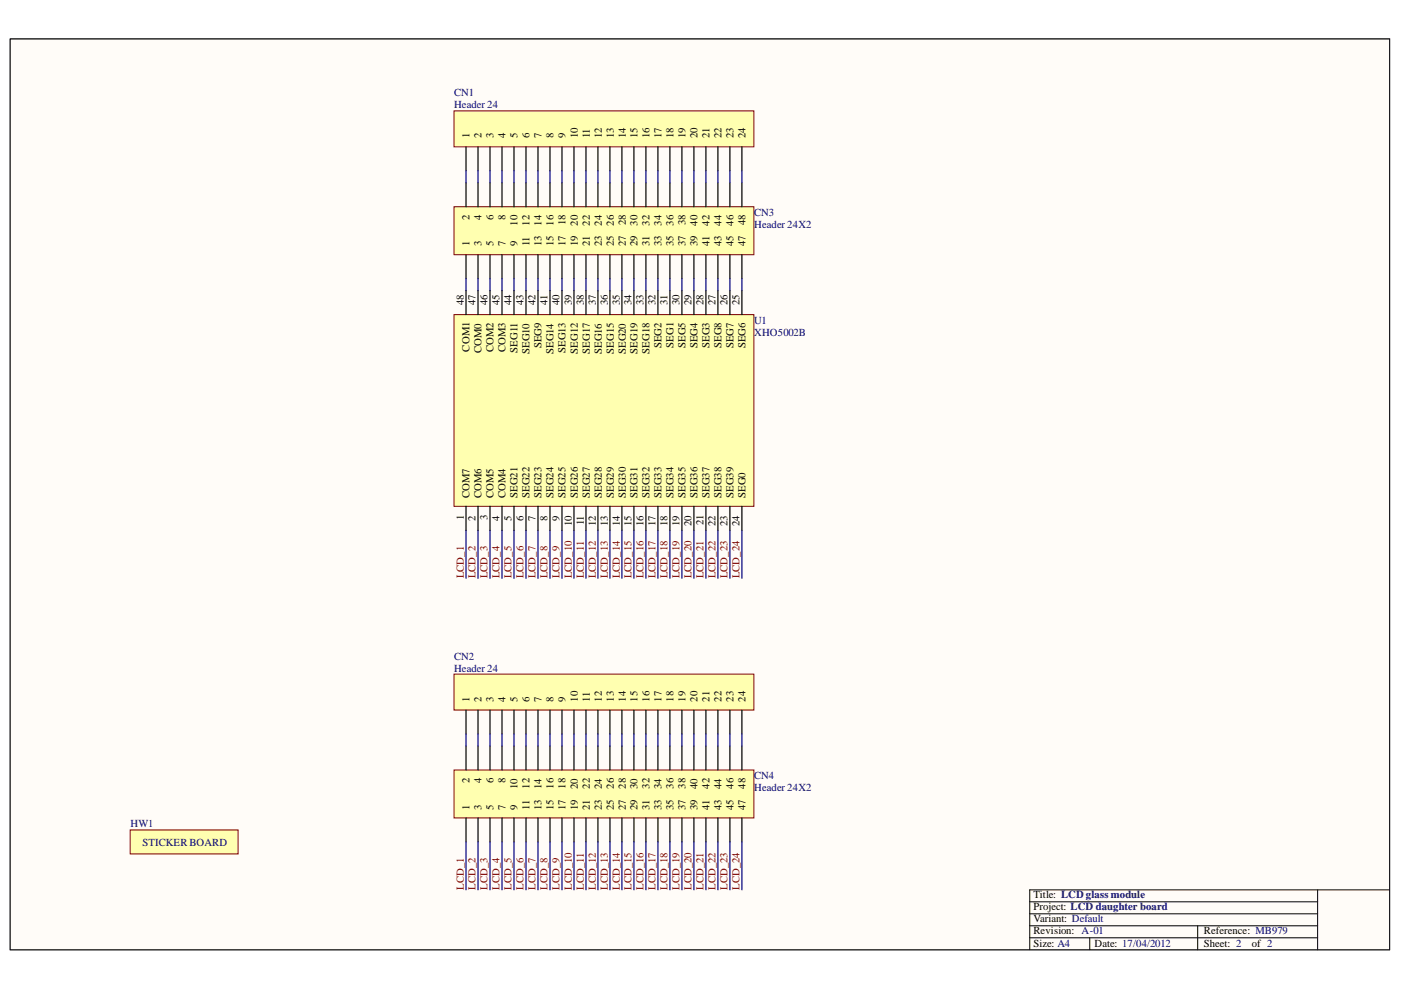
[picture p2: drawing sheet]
<svg xmlns="http://www.w3.org/2000/svg" width="297mm" height="210mm" viewBox="0 0 297 210" stroke-linecap="round" stroke-linejoin="round" font-family="sans-serif">
<defs><g id="words">
<g font-size="2.3" fill="#000080">
<text x="96.3" y="20.5">CN1</text>
<text x="96.3" y="23">Header 24</text>
<text x="159.9" y="45.8">CN3</text>
<text x="159.9" y="48.3">Header 24X2</text>
<text x="159.9" y="68.7">U1</text>
<text x="159.9" y="71.3">XHO5002B</text>
<text x="96.3" y="139.9">CN2</text>
<text x="96.3" y="142.4">Header 24</text>
<text x="159.9" y="165.3">CN4</text>
<text x="159.9" y="167.8">Header 24X2</text>
<text x="27.7" y="175.4">HW1</text>
<text x="30.2" y="179.3">STICKER BOARD</text>
</g>
<g font-size="2.3">
<text x="99.6" y="29.3" transform="rotate(-90 99.6 29.3)">1</text>
<text x="102.1" y="29.3" transform="rotate(-90 102.1 29.3)">2</text>
<text x="104.7" y="29.3" transform="rotate(-90 104.7 29.3)">3</text>
<text x="107.2" y="29.3" transform="rotate(-90 107.2 29.3)">4</text>
<text x="109.7" y="29.3" transform="rotate(-90 109.7 29.3)">5</text>
<text x="112.3" y="29.3" transform="rotate(-90 112.3 29.3)">6</text>
<text x="114.8" y="29.3" transform="rotate(-90 114.8 29.3)">7</text>
<text x="117.3" y="29.3" transform="rotate(-90 117.3 29.3)">8</text>
<text x="119.9" y="29.3" transform="rotate(-90 119.9 29.3)">9</text>
<text x="122.5" y="29.3" transform="rotate(-90 122.5 29.3)">10</text>
<text x="125" y="29.3" transform="rotate(-90 125 29.3)">11</text>
<text x="127.6" y="29.3" transform="rotate(-90 127.6 29.3)">12</text>
<text x="130.1" y="29.3" transform="rotate(-90 130.1 29.3)">13</text>
<text x="132.7" y="29.3" transform="rotate(-90 132.7 29.3)">14</text>
<text x="135.2" y="29.3" transform="rotate(-90 135.2 29.3)">15</text>
<text x="137.7" y="29.3" transform="rotate(-90 137.7 29.3)">16</text>
<text x="140.3" y="29.3" transform="rotate(-90 140.3 29.3)">17</text>
<text x="142.8" y="29.3" transform="rotate(-90 142.8 29.3)">18</text>
<text x="145.3" y="29.3" transform="rotate(-90 145.3 29.3)">19</text>
<text x="147.9" y="29.3" transform="rotate(-90 147.9 29.3)">20</text>
<text x="150.4" y="29.3" transform="rotate(-90 150.4 29.3)">21</text>
<text x="153" y="29.3" transform="rotate(-90 153 29.3)">22</text>
<text x="155.5" y="29.3" transform="rotate(-90 155.5 29.3)">23</text>
<text x="158" y="29.3" transform="rotate(-90 158 29.3)">24</text>
<text x="99.6" y="46.7" transform="rotate(-90 99.6 46.7)">2</text>
<text x="102.1" y="46.7" transform="rotate(-90 102.1 46.7)">4</text>
<text x="104.7" y="46.7" transform="rotate(-90 104.7 46.7)">6</text>
<text x="107.2" y="46.7" transform="rotate(-90 107.2 46.7)">8</text>
<text x="109.7" y="47.8" transform="rotate(-90 109.7 47.8)">10</text>
<text x="112.3" y="47.8" transform="rotate(-90 112.3 47.8)">12</text>
<text x="114.8" y="47.8" transform="rotate(-90 114.8 47.8)">14</text>
<text x="117.3" y="47.8" transform="rotate(-90 117.3 47.8)">16</text>
<text x="119.9" y="47.8" transform="rotate(-90 119.9 47.8)">18</text>
<text x="122.5" y="47.8" transform="rotate(-90 122.5 47.8)">20</text>
<text x="125" y="47.8" transform="rotate(-90 125 47.8)">22</text>
<text x="127.6" y="47.8" transform="rotate(-90 127.6 47.8)">24</text>
<text x="130.1" y="47.8" transform="rotate(-90 130.1 47.8)">26</text>
<text x="132.7" y="47.8" transform="rotate(-90 132.7 47.8)">28</text>
<text x="135.2" y="47.8" transform="rotate(-90 135.2 47.8)">30</text>
<text x="137.7" y="47.8" transform="rotate(-90 137.7 47.8)">32</text>
<text x="140.3" y="47.8" transform="rotate(-90 140.3 47.8)">34</text>
<text x="142.8" y="47.8" transform="rotate(-90 142.8 47.8)">36</text>
<text x="145.3" y="47.8" transform="rotate(-90 145.3 47.8)">38</text>
<text x="147.9" y="47.8" transform="rotate(-90 147.9 47.8)">40</text>
<text x="150.4" y="47.8" transform="rotate(-90 150.4 47.8)">42</text>
<text x="153" y="47.8" transform="rotate(-90 153 47.8)">44</text>
<text x="155.5" y="47.8" transform="rotate(-90 155.5 47.8)">46</text>
<text x="158" y="47.8" transform="rotate(-90 158 47.8)">48</text>
<text x="99.6" y="52.2" transform="rotate(-90 99.6 52.2)">1</text>
<text x="102.1" y="52.2" transform="rotate(-90 102.1 52.2)">3</text>
<text x="104.7" y="52.2" transform="rotate(-90 104.7 52.2)">5</text>
<text x="107.2" y="52.2" transform="rotate(-90 107.2 52.2)">7</text>
<text x="109.7" y="52.2" transform="rotate(-90 109.7 52.2)">9</text>
<text x="112.3" y="52.2" transform="rotate(-90 112.3 52.2)">11</text>
<text x="114.8" y="52.2" transform="rotate(-90 114.8 52.2)">13</text>
<text x="117.3" y="52.2" transform="rotate(-90 117.3 52.2)">15</text>
<text x="119.9" y="52.2" transform="rotate(-90 119.9 52.2)">17</text>
<text x="122.5" y="52.2" transform="rotate(-90 122.5 52.2)">19</text>
<text x="125" y="52.2" transform="rotate(-90 125 52.2)">21</text>
<text x="127.6" y="52.2" transform="rotate(-90 127.6 52.2)">23</text>
<text x="130.1" y="52.2" transform="rotate(-90 130.1 52.2)">25</text>
<text x="132.7" y="52.2" transform="rotate(-90 132.7 52.2)">27</text>
<text x="135.2" y="52.2" transform="rotate(-90 135.2 52.2)">29</text>
<text x="137.7" y="52.2" transform="rotate(-90 137.7 52.2)">31</text>
<text x="140.3" y="52.2" transform="rotate(-90 140.3 52.2)">33</text>
<text x="142.8" y="52.2" transform="rotate(-90 142.8 52.2)">35</text>
<text x="145.3" y="52.2" transform="rotate(-90 145.3 52.2)">37</text>
<text x="147.9" y="52.2" transform="rotate(-90 147.9 52.2)">39</text>
<text x="150.4" y="52.2" transform="rotate(-90 150.4 52.2)">41</text>
<text x="153" y="52.2" transform="rotate(-90 153 52.2)">43</text>
<text x="155.5" y="52.2" transform="rotate(-90 155.5 52.2)">45</text>
<text x="158" y="52.2" transform="rotate(-90 158 52.2)">47</text>
<text x="98.3" y="64.7" transform="rotate(-90 98.3 64.7)">48</text>
<text x="100.8" y="64.7" transform="rotate(-90 100.8 64.7)">47</text>
<text x="103.4" y="64.7" transform="rotate(-90 103.4 64.7)">46</text>
<text x="105.9" y="64.7" transform="rotate(-90 105.9 64.7)">45</text>
<text x="108.5" y="64.7" transform="rotate(-90 108.5 64.7)">44</text>
<text x="111" y="64.7" transform="rotate(-90 111 64.7)">43</text>
<text x="113.5" y="64.7" transform="rotate(-90 113.5 64.7)">42</text>
<text x="116.1" y="64.7" transform="rotate(-90 116.1 64.7)">41</text>
<text x="118.6" y="64.7" transform="rotate(-90 118.6 64.7)">40</text>
<text x="121.2" y="64.7" transform="rotate(-90 121.2 64.7)">39</text>
<text x="123.8" y="64.7" transform="rotate(-90 123.8 64.7)">38</text>
<text x="126.3" y="64.7" transform="rotate(-90 126.3 64.7)">37</text>
<text x="128.8" y="64.7" transform="rotate(-90 128.8 64.7)">36</text>
<text x="131.4" y="64.7" transform="rotate(-90 131.4 64.7)">35</text>
<text x="133.9" y="64.7" transform="rotate(-90 133.9 64.7)">34</text>
<text x="136.5" y="64.7" transform="rotate(-90 136.5 64.7)">33</text>
<text x="139" y="64.7" transform="rotate(-90 139 64.7)">32</text>
<text x="141.5" y="64.7" transform="rotate(-90 141.5 64.7)">31</text>
<text x="144.1" y="64.7" transform="rotate(-90 144.1 64.7)">30</text>
<text x="146.6" y="64.7" transform="rotate(-90 146.6 64.7)">29</text>
<text x="149.2" y="64.7" transform="rotate(-90 149.2 64.7)">28</text>
<text x="151.7" y="64.7" transform="rotate(-90 151.7 64.7)">27</text>
<text x="154.2" y="64.7" transform="rotate(-90 154.2 64.7)">26</text>
<text x="156.8" y="64.7" transform="rotate(-90 156.8 64.7)">25</text>
<text x="99.6" y="74.6" transform="rotate(-90 99.6 74.6)">COM1</text>
<text x="102.1" y="74.8" transform="rotate(-90 102.1 74.8)">COM0</text>
<text x="104.7" y="74.7" transform="rotate(-90 104.7 74.7)">COM2</text>
<text x="107.2" y="74.6" transform="rotate(-90 107.2 74.6)">COM3</text>
<text x="109.7" y="74.8" transform="rotate(-90 109.7 74.8)">SEG11</text>
<text x="112.3" y="75.1" transform="rotate(-90 112.3 75.1)">SEG10</text>
<text x="114.8" y="73.9" transform="rotate(-90 114.8 73.9)">SEG9</text>
<text x="117.3" y="75.1" transform="rotate(-90 117.3 75.1)">SEG14</text>
<text x="119.9" y="74.9" transform="rotate(-90 119.9 74.9)">SEG13</text>
<text x="122.5" y="75" transform="rotate(-90 122.5 75)">SEG12</text>
<text x="125" y="75" transform="rotate(-90 125 75)">SEG17</text>
<text x="127.6" y="75.1" transform="rotate(-90 127.6 75.1)">SEG16</text>
<text x="130.1" y="75" transform="rotate(-90 130.1 75)">SEG15</text>
<text x="132.7" y="75.1" transform="rotate(-90 132.7 75.1)">SEG20</text>
<text x="135.2" y="75" transform="rotate(-90 135.2 75)">SEG19</text>
<text x="137.7" y="75" transform="rotate(-90 137.7 75)">SEG18</text>
<text x="140.3" y="73.9" transform="rotate(-90 140.3 73.9)">SEG2</text>
<text x="142.8" y="73.7" transform="rotate(-90 142.8 73.7)">SEG1</text>
<text x="145.3" y="73.8" transform="rotate(-90 145.3 73.8)">SEG5</text>
<text x="147.9" y="73.9" transform="rotate(-90 147.9 73.9)">SEG4</text>
<text x="150.4" y="73.8" transform="rotate(-90 150.4 73.8)">SEG3</text>
<text x="153" y="73.8" transform="rotate(-90 153 73.8)">SEG8</text>
<text x="155.5" y="73.9" transform="rotate(-90 155.5 73.9)">SEG7</text>
<text x="158" y="73.9" transform="rotate(-90 158 73.9)">SEG6</text>
<text x="99.6" y="105.6" transform="rotate(-90 99.6 105.6)">COM7</text>
<text x="102.1" y="105.6" transform="rotate(-90 102.1 105.6)">COM6</text>
<text x="104.7" y="105.6" transform="rotate(-90 104.7 105.6)">COM5</text>
<text x="107.2" y="105.6" transform="rotate(-90 107.2 105.6)">COM4</text>
<text x="109.7" y="105.6" transform="rotate(-90 109.7 105.6)">SEG21</text>
<text x="112.3" y="105.6" transform="rotate(-90 112.3 105.6)">SEG22</text>
<text x="114.8" y="105.6" transform="rotate(-90 114.8 105.6)">SEG23</text>
<text x="117.3" y="105.6" transform="rotate(-90 117.3 105.6)">SEG24</text>
<text x="119.9" y="105.6" transform="rotate(-90 119.9 105.6)">SEG25</text>
<text x="122.5" y="105.6" transform="rotate(-90 122.5 105.6)">SEG26</text>
<text x="125" y="105.6" transform="rotate(-90 125 105.6)">SEG27</text>
<text x="127.6" y="105.6" transform="rotate(-90 127.6 105.6)">SEG28</text>
<text x="130.1" y="105.6" transform="rotate(-90 130.1 105.6)">SEG29</text>
<text x="132.7" y="105.6" transform="rotate(-90 132.7 105.6)">SEG30</text>
<text x="135.2" y="105.6" transform="rotate(-90 135.2 105.6)">SEG31</text>
<text x="137.7" y="105.6" transform="rotate(-90 137.7 105.6)">SEG32</text>
<text x="140.3" y="105.6" transform="rotate(-90 140.3 105.6)">SEG33</text>
<text x="142.8" y="105.6" transform="rotate(-90 142.8 105.6)">SEG34</text>
<text x="145.3" y="105.6" transform="rotate(-90 145.3 105.6)">SEG35</text>
<text x="147.9" y="105.6" transform="rotate(-90 147.9 105.6)">SEG36</text>
<text x="150.4" y="105.6" transform="rotate(-90 150.4 105.6)">SEG37</text>
<text x="153" y="105.6" transform="rotate(-90 153 105.6)">SEG38</text>
<text x="155.5" y="105.6" transform="rotate(-90 155.5 105.6)">SEG39</text>
<text x="158" y="105.6" transform="rotate(-90 158 105.6)">SEG0</text>
<text x="98.3" y="110.2" transform="rotate(-90 98.3 110.2)">1</text>
<text x="100.8" y="110.5" transform="rotate(-90 100.8 110.5)">2</text>
<text x="103.4" y="110.3" transform="rotate(-90 103.4 110.3)">3</text>
<text x="105.9" y="110.5" transform="rotate(-90 105.9 110.5)">4</text>
<text x="108.5" y="110.4" transform="rotate(-90 108.5 110.4)">5</text>
<text x="111" y="110.5" transform="rotate(-90 111 110.5)">6</text>
<text x="113.5" y="110.4" transform="rotate(-90 113.5 110.4)">7</text>
<text x="116.1" y="110.4" transform="rotate(-90 116.1 110.4)">8</text>
<text x="118.6" y="110.5" transform="rotate(-90 118.6 110.5)">9</text>
<text x="121.2" y="111.6" transform="rotate(-90 121.2 111.6)">10</text>
<text x="123.8" y="111.4" transform="rotate(-90 123.8 111.4)">11</text>
<text x="126.3" y="111.6" transform="rotate(-90 126.3 111.6)">12</text>
<text x="128.8" y="111.5" transform="rotate(-90 128.8 111.5)">13</text>
<text x="131.4" y="111.6" transform="rotate(-90 131.4 111.6)">14</text>
<text x="133.9" y="111.5" transform="rotate(-90 133.9 111.5)">15</text>
<text x="136.5" y="111.6" transform="rotate(-90 136.5 111.6)">16</text>
<text x="139" y="111.6" transform="rotate(-90 139 111.6)">17</text>
<text x="141.5" y="111.6" transform="rotate(-90 141.5 111.6)">18</text>
<text x="144.1" y="111.6" transform="rotate(-90 144.1 111.6)">19</text>
<text x="146.6" y="111.6" transform="rotate(-90 146.6 111.6)">20</text>
<text x="149.2" y="111.4" transform="rotate(-90 149.2 111.4)">21</text>
<text x="151.7" y="111.6" transform="rotate(-90 151.7 111.6)">22</text>
<text x="154.2" y="111.5" transform="rotate(-90 154.2 111.5)">23</text>
<text x="156.8" y="111.6" transform="rotate(-90 156.8 111.6)">24</text>
<text x="99.6" y="148.8" transform="rotate(-90 99.6 148.8)">1</text>
<text x="102.1" y="148.8" transform="rotate(-90 102.1 148.8)">2</text>
<text x="104.7" y="148.8" transform="rotate(-90 104.7 148.8)">3</text>
<text x="107.2" y="148.8" transform="rotate(-90 107.2 148.8)">4</text>
<text x="109.7" y="148.8" transform="rotate(-90 109.7 148.8)">5</text>
<text x="112.3" y="148.8" transform="rotate(-90 112.3 148.8)">6</text>
<text x="114.8" y="148.8" transform="rotate(-90 114.8 148.8)">7</text>
<text x="117.3" y="148.8" transform="rotate(-90 117.3 148.8)">8</text>
<text x="119.9" y="148.8" transform="rotate(-90 119.9 148.8)">9</text>
<text x="122.5" y="148.8" transform="rotate(-90 122.5 148.8)">10</text>
<text x="125" y="148.8" transform="rotate(-90 125 148.8)">11</text>
<text x="127.6" y="148.8" transform="rotate(-90 127.6 148.8)">12</text>
<text x="130.1" y="148.8" transform="rotate(-90 130.1 148.8)">13</text>
<text x="132.7" y="148.8" transform="rotate(-90 132.7 148.8)">14</text>
<text x="135.2" y="148.8" transform="rotate(-90 135.2 148.8)">15</text>
<text x="137.7" y="148.8" transform="rotate(-90 137.7 148.8)">16</text>
<text x="140.3" y="148.8" transform="rotate(-90 140.3 148.8)">17</text>
<text x="142.8" y="148.8" transform="rotate(-90 142.8 148.8)">18</text>
<text x="145.3" y="148.8" transform="rotate(-90 145.3 148.8)">19</text>
<text x="147.9" y="148.8" transform="rotate(-90 147.9 148.8)">20</text>
<text x="150.4" y="148.8" transform="rotate(-90 150.4 148.8)">21</text>
<text x="153" y="148.8" transform="rotate(-90 153 148.8)">22</text>
<text x="155.5" y="148.8" transform="rotate(-90 155.5 148.8)">23</text>
<text x="158" y="148.8" transform="rotate(-90 158 148.8)">24</text>
<text x="99.6" y="166.1" transform="rotate(-90 99.6 166.1)">2</text>
<text x="102.1" y="166.1" transform="rotate(-90 102.1 166.1)">4</text>
<text x="104.7" y="166.1" transform="rotate(-90 104.7 166.1)">6</text>
<text x="107.2" y="166" transform="rotate(-90 107.2 166)">8</text>
<text x="109.7" y="167.3" transform="rotate(-90 109.7 167.3)">10</text>
<text x="112.3" y="167.2" transform="rotate(-90 112.3 167.2)">12</text>
<text x="114.8" y="167.3" transform="rotate(-90 114.8 167.3)">14</text>
<text x="117.3" y="167.2" transform="rotate(-90 117.3 167.2)">16</text>
<text x="119.9" y="167.2" transform="rotate(-90 119.9 167.2)">18</text>
<text x="122.5" y="167.3" transform="rotate(-90 122.5 167.3)">20</text>
<text x="125" y="167.2" transform="rotate(-90 125 167.2)">22</text>
<text x="127.6" y="167.3" transform="rotate(-90 127.6 167.3)">24</text>
<text x="130.1" y="167.2" transform="rotate(-90 130.1 167.2)">26</text>
<text x="132.7" y="167.2" transform="rotate(-90 132.7 167.2)">28</text>
<text x="135.2" y="167.3" transform="rotate(-90 135.2 167.3)">30</text>
<text x="137.7" y="167.2" transform="rotate(-90 137.7 167.2)">32</text>
<text x="140.3" y="167.3" transform="rotate(-90 140.3 167.3)">34</text>
<text x="142.8" y="167.2" transform="rotate(-90 142.8 167.2)">36</text>
<text x="145.3" y="167.2" transform="rotate(-90 145.3 167.2)">38</text>
<text x="147.9" y="167.3" transform="rotate(-90 147.9 167.3)">40</text>
<text x="150.4" y="167.2" transform="rotate(-90 150.4 167.2)">42</text>
<text x="153" y="167.3" transform="rotate(-90 153 167.3)">44</text>
<text x="155.5" y="167.2" transform="rotate(-90 155.5 167.2)">46</text>
<text x="158" y="167.2" transform="rotate(-90 158 167.2)">48</text>
<text x="99.6" y="171.7" transform="rotate(-90 99.6 171.7)">1</text>
<text x="102.1" y="171.7" transform="rotate(-90 102.1 171.7)">3</text>
<text x="104.7" y="171.7" transform="rotate(-90 104.7 171.7)">5</text>
<text x="107.2" y="171.7" transform="rotate(-90 107.2 171.7)">7</text>
<text x="109.7" y="171.7" transform="rotate(-90 109.7 171.7)">9</text>
<text x="112.3" y="171.7" transform="rotate(-90 112.3 171.7)">11</text>
<text x="114.8" y="171.7" transform="rotate(-90 114.8 171.7)">13</text>
<text x="117.3" y="171.7" transform="rotate(-90 117.3 171.7)">15</text>
<text x="119.9" y="171.7" transform="rotate(-90 119.9 171.7)">17</text>
<text x="122.5" y="171.7" transform="rotate(-90 122.5 171.7)">19</text>
<text x="125" y="171.7" transform="rotate(-90 125 171.7)">21</text>
<text x="127.6" y="171.7" transform="rotate(-90 127.6 171.7)">23</text>
<text x="130.1" y="171.7" transform="rotate(-90 130.1 171.7)">25</text>
<text x="132.7" y="171.7" transform="rotate(-90 132.7 171.7)">27</text>
<text x="135.2" y="171.7" transform="rotate(-90 135.2 171.7)">29</text>
<text x="137.7" y="171.7" transform="rotate(-90 137.7 171.7)">31</text>
<text x="140.3" y="171.7" transform="rotate(-90 140.3 171.7)">33</text>
<text x="142.8" y="171.7" transform="rotate(-90 142.8 171.7)">35</text>
<text x="145.3" y="171.7" transform="rotate(-90 145.3 171.7)">37</text>
<text x="147.9" y="171.7" transform="rotate(-90 147.9 171.7)">39</text>
<text x="150.4" y="171.7" transform="rotate(-90 150.4 171.7)">41</text>
<text x="153" y="171.7" transform="rotate(-90 153 171.7)">43</text>
<text x="155.5" y="171.7" transform="rotate(-90 155.5 171.7)">45</text>
<text x="158" y="171.7" transform="rotate(-90 158 171.7)">47</text>
<text x="219.1" y="190.4">Title: LCD glass module</text>
<text x="219.1" y="193">Project: LCD daughter board</text>
<text x="219.1" y="195.5">Variant: Default</text>
<text x="219.1" y="200.8">Size: A4</text>
<text x="219.1" y="198.1">Revision: A-01</text>
<text x="232.1" y="200.8">Date: 17/04/2012</text>
<text x="255.2" y="198.1">Reference: MB979</text>
<text x="255.2" y="200.8">Sheet: 2</text>
<text x="265.4" y="200.8">of 2</text>
</g>
<g font-size="2.3" fill="#800000">
<text x="98.3" y="122.6" transform="rotate(-90 98.3 122.6)">LCD_1</text>
<text x="100.8" y="122.6" transform="rotate(-90 100.8 122.6)">LCD_2</text>
<text x="103.4" y="122.6" transform="rotate(-90 103.4 122.6)">LCD_3</text>
<text x="105.9" y="122.6" transform="rotate(-90 105.9 122.6)">LCD_4</text>
<text x="108.5" y="122.6" transform="rotate(-90 108.5 122.6)">LCD_5</text>
<text x="111" y="122.6" transform="rotate(-90 111 122.6)">LCD_6</text>
<text x="113.5" y="122.6" transform="rotate(-90 113.5 122.6)">LCD_7</text>
<text x="116.1" y="122.6" transform="rotate(-90 116.1 122.6)">LCD_8</text>
<text x="118.6" y="122.6" transform="rotate(-90 118.6 122.6)">LCD_9</text>
<text x="121.2" y="122.6" transform="rotate(-90 121.2 122.6)">LCD_10</text>
<text x="123.8" y="122.6" transform="rotate(-90 123.8 122.6)">LCD_11</text>
<text x="126.3" y="122.6" transform="rotate(-90 126.3 122.6)">LCD_12</text>
<text x="128.8" y="122.6" transform="rotate(-90 128.8 122.6)">LCD_13</text>
<text x="131.4" y="122.6" transform="rotate(-90 131.4 122.6)">LCD_14</text>
<text x="133.9" y="122.6" transform="rotate(-90 133.9 122.6)">LCD_15</text>
<text x="136.5" y="122.6" transform="rotate(-90 136.5 122.6)">LCD_16</text>
<text x="139" y="122.6" transform="rotate(-90 139 122.6)">LCD_17</text>
<text x="141.5" y="122.6" transform="rotate(-90 141.5 122.6)">LCD_18</text>
<text x="144.1" y="122.6" transform="rotate(-90 144.1 122.6)">LCD_19</text>
<text x="146.6" y="122.6" transform="rotate(-90 146.6 122.6)">LCD_20</text>
<text x="149.2" y="122.6" transform="rotate(-90 149.2 122.6)">LCD_21</text>
<text x="151.7" y="122.6" transform="rotate(-90 151.7 122.6)">LCD_22</text>
<text x="154.2" y="122.6" transform="rotate(-90 154.2 122.6)">LCD_23</text>
<text x="156.8" y="122.6" transform="rotate(-90 156.8 122.6)">LCD_24</text>
<text x="98.3" y="188.7" transform="rotate(-90 98.3 188.7)">LCD_1</text>
<text x="100.8" y="188.7" transform="rotate(-90 100.8 188.7)">LCD_2</text>
<text x="103.4" y="188.7" transform="rotate(-90 103.4 188.7)">LCD_3</text>
<text x="105.9" y="188.7" transform="rotate(-90 105.9 188.7)">LCD_4</text>
<text x="108.5" y="188.7" transform="rotate(-90 108.5 188.7)">LCD_5</text>
<text x="111" y="188.7" transform="rotate(-90 111 188.7)">LCD_6</text>
<text x="113.5" y="188.7" transform="rotate(-90 113.5 188.7)">LCD_7</text>
<text x="116.1" y="188.7" transform="rotate(-90 116.1 188.7)">LCD_8</text>
<text x="118.6" y="188.7" transform="rotate(-90 118.6 188.7)">LCD_9</text>
<text x="121.2" y="188.7" transform="rotate(-90 121.2 188.7)">LCD_10</text>
<text x="123.8" y="188.7" transform="rotate(-90 123.8 188.7)">LCD_11</text>
<text x="126.3" y="188.7" transform="rotate(-90 126.3 188.7)">LCD_12</text>
<text x="128.8" y="188.7" transform="rotate(-90 128.8 188.7)">LCD_13</text>
<text x="131.4" y="188.7" transform="rotate(-90 131.4 188.7)">LCD_14</text>
<text x="133.9" y="188.7" transform="rotate(-90 133.9 188.7)">LCD_15</text>
<text x="136.5" y="188.7" transform="rotate(-90 136.5 188.7)">LCD_16</text>
<text x="139" y="188.7" transform="rotate(-90 139 188.7)">LCD_17</text>
<text x="141.5" y="188.7" transform="rotate(-90 141.5 188.7)">LCD_18</text>
<text x="144.1" y="188.7" transform="rotate(-90 144.1 188.7)">LCD_19</text>
<text x="146.6" y="188.7" transform="rotate(-90 146.6 188.7)">LCD_20</text>
<text x="149.2" y="188.7" transform="rotate(-90 149.2 188.7)">LCD_21</text>
<text x="151.7" y="188.7" transform="rotate(-90 151.7 188.7)">LCD_22</text>
<text x="154.2" y="188.7" transform="rotate(-90 154.2 188.7)">LCD_23</text>
<text x="156.8" y="188.7" transform="rotate(-90 156.8 188.7)">LCD_24</text>
</g>
</g></defs>
<path d="M2.2 8.3h292.4v193.1h-292.4z" fill-rule="evenodd" fill="#fffcf8"/>
<path d="M2.2 8.3h292.4v193.1h-292.4z" fill="none" stroke="#000" stroke-width=".21"/>
<path d="M2.2 8.3h292.4v193.1h-292.4z" fill-rule="evenodd" fill="#fffcf8"/>
<path d="M2.2 8.3h292.4v193.1h-292.4zM218.3 191.2h61.1M218.3 193.8h61.1M218.3 198.8h61.1M218.3 196.3h61.1M231 198.8v2.6M253.9 196.3v5.1M279.4 188.7v12.7M294.6 188.7h-76.3v12.7" fill="none" stroke="#000" stroke-width=".21"/>
<path d="M96.3 23.5h63.5v7.6h-63.5z" fill-rule="evenodd" fill="#ffffb0"/>
<path d="M96.3 23.5h63.5v7.6h-63.5z" fill="none" stroke="#800000" stroke-width=".21"/>
<g fill="none" stroke="#000" stroke-width=".26">
<path d="M98.8 31.1v5.1M101.3 31.1v5.1M103.9 31.1v5.1M106.4 31.1v5.1M109 31.1v5.1M111.5 31.1v5.1M114.1 31.1v5.1M116.6 31.1v5.1M119.2 31.1v5.1M121.7 31.1v5.1M124.2 31.1v5.1M126.8 31.1v5.1"/>
<path d="M129.3 31.1v5.1M131.9 31.1v5.1M134.4 31.1v5.1M136.9 31.1v5.1M139.5 31.1v5.1M142 31.1v5.1M144.6 31.1v5.1M147.1 31.1v5.1M149.7 31.1v5.1M152.2 31.1v5.1M154.8 31.1v5.1M157.3 31.1v5.1"/>
</g>
<path d="M96.3 43.8h63.5v10.2h-63.5z" fill-rule="evenodd" fill="#ffffb0"/>
<path d="M96.3 43.8h63.5v10.2h-63.5z" fill="none" stroke="#800000" stroke-width=".21"/>
<g fill="none" stroke="#000" stroke-width=".26">
<path d="M98.8 38.8v5M101.3 38.8v5M103.9 38.8v5M106.4 38.8v5M109 38.8v5M111.5 38.8v5M114.1 38.8v5M116.6 38.8v5M119.2 38.8v5M121.7 38.8v5M124.2 38.8v5M126.8 38.8v5"/>
<path d="M129.3 38.8v5M131.9 38.8v5M134.4 38.8v5M136.9 38.8v5M139.5 38.8v5M142 38.8v5M144.6 38.8v5M147.1 38.8v5M149.7 38.8v5M152.2 38.8v5M154.8 38.8v5M157.3 38.8v5"/>
<path d="M98.8 54v5.1M101.3 54v5.1M103.9 54v5.1M106.4 54v5.1M109 54v5.1M111.5 54v5.1M114.1 54v5.1M116.6 54v5.1M119.2 54v5.1M121.7 54v5.1M124.2 54v5.1M126.8 54v5.1"/>
<path d="M129.3 54v5.1M131.9 54v5.1M134.4 54v5.1M136.9 54v5.1M139.5 54v5.1M142 54v5.1M144.6 54v5.1M147.1 54v5.1M149.7 54v5.1M152.2 54v5.1M154.8 54v5.1M157.3 54v5.1"/>
</g>
<g fill="none" stroke="#000080" stroke-width=".26">
<path d="M98.8 36.2v2.6M101.3 36.2v2.6M103.9 36.2v2.6M106.4 36.2v2.6M109 36.2v2.6M111.5 36.2v2.6M114.1 36.2v2.6M116.6 36.2v2.6M119.2 36.2v2.6M121.7 36.2v2.6M124.2 36.2v2.6M126.8 36.2v2.6"/>
<path d="M129.3 36.2v2.6M131.9 36.2v2.6M134.4 36.2v2.6M136.9 36.2v2.6M139.5 36.2v2.6M142 36.2v2.6M144.6 36.2v2.6M147.1 36.2v2.6M149.7 36.2v2.6M152.2 36.2v2.6M154.8 36.2v2.6M157.3 36.2v2.6"/>
<path d="M98.8 59.1v2.5M101.3 59.1v2.5M103.9 59.1v2.5M106.4 59.1v2.5M109 59.1v2.5M111.5 59.1v2.5M114.1 59.1v2.5M116.6 59.1v2.5M119.2 59.1v2.5M121.7 59.1v2.5M124.2 59.1v2.5M126.8 59.1v2.5"/>
<path d="M129.3 59.1v2.5M131.9 59.1v2.5M134.4 59.1v2.5M136.9 59.1v2.5M139.5 59.1v2.5M142 59.1v2.5M144.6 59.1v2.5M147.1 59.1v2.5M149.7 59.1v2.5M152.2 59.1v2.5M154.8 59.1v2.5M157.3 59.1v2.5"/>
</g>
<path d="M96.3 142.9h63.5v7.7h-63.5z" fill-rule="evenodd" fill="#ffffb0"/>
<path d="M96.3 142.9h63.5v7.7h-63.5z" fill="none" stroke="#800000" stroke-width=".21"/>
<g fill="none" stroke="#000" stroke-width=".26">
<path d="M98.8 150.6v5M101.3 150.6v5M103.9 150.6v5M106.4 150.6v5M109 150.6v5M111.5 150.6v5M114.1 150.6v5M116.6 150.6v5M119.2 150.6v5M121.7 150.6v5M124.2 150.6v5M126.8 150.6v5"/>
<path d="M129.3 150.6v5M131.9 150.6v5M134.4 150.6v5M136.9 150.6v5M139.5 150.6v5M142 150.6v5M144.6 150.6v5M147.1 150.6v5M149.7 150.6v5M152.2 150.6v5M154.8 150.6v5M157.3 150.6v5"/>
</g>
<path d="M96.3 163.3h63.5v10.1h-63.5z" fill-rule="evenodd" fill="#ffffb0"/>
<path d="M96.3 163.3h63.5v10.1h-63.5z" fill="none" stroke="#800000" stroke-width=".21"/>
<g fill="none" stroke="#000" stroke-width=".26">
<path d="M98.8 158.2v5.1M101.3 158.2v5.1M103.9 158.2v5.1M106.4 158.2v5.1M109 158.2v5.1M111.5 158.2v5.1M114.1 158.2v5.1M116.6 158.2v5.1M119.2 158.2v5.1M121.7 158.2v5.1M124.2 158.2v5.1M126.8 158.2v5.1"/>
<path d="M129.3 158.2v5.1M131.9 158.2v5.1M134.4 158.2v5.1M136.9 158.2v5.1M139.5 158.2v5.1M142 158.2v5.1M144.6 158.2v5.1M147.1 158.2v5.1M149.7 158.2v5.1M152.2 158.2v5.1M154.8 158.2v5.1M157.3 158.2v5.1"/>
<path d="M98.8 173.4v5.1M101.4 173.4v5.1M103.9 173.4v5.1M106.4 173.4v5.1M109 173.4v5.1M111.5 173.4v5.1M114.1 173.4v5.1M116.6 173.4v5.1M119.2 173.4v5.1M121.7 173.4v5.1M124.2 173.4v5.1M126.8 173.4v5.1"/>
<path d="M129.3 173.4v5.1M131.9 173.4v5.1M134.4 173.4v5.1M136.9 173.4v5.1M139.5 173.4v5.1M142 173.4v5.1M144.6 173.4v5.1M147.1 173.4v5.1M149.7 173.4v5.1M152.2 173.4v5.1M154.8 173.4v5.1M157.3 173.4v5.1"/>
</g>
<g fill="none" stroke="#000080" stroke-width=".26">
<path d="M98.8 112.4v10.2M101.3 112.4v10.2M103.9 112.4v10.2M106.4 112.4v10.2M109 112.4v10.2M111.5 112.4v10.2M114.1 112.4v10.2M116.6 112.4v10.2M119.2 112.4v10.2M121.7 112.4v10.2M124.2 112.4v10.2M126.8 112.4v10.2"/>
<path d="M129.3 112.4v10.2M131.9 112.4v10.2M134.4 112.4v10.2M136.9 112.4v10.2M139.5 112.4v10.2M142 112.4v10.2M144.6 112.4v10.2M147.1 112.4v10.2M149.7 112.4v10.2M152.2 112.4v10.2M154.8 112.4v10.2M157.3 112.4v10.2"/>
<path d="M98.8 155.6v2.6M101.3 155.6v2.6M103.9 155.6v2.6M106.4 155.6v2.6M109 155.6v2.6M111.5 155.6v2.6M114.1 155.6v2.6M116.6 155.6v2.6M119.2 155.6v2.6M121.7 155.6v2.6M124.2 155.6v2.6M126.8 155.6v2.6"/>
<path d="M129.3 155.6v2.6M131.9 155.6v2.6M134.4 155.6v2.6M136.9 155.6v2.6M139.5 155.6v2.6M142 155.6v2.6M144.6 155.6v2.6M147.1 155.6v2.6M149.7 155.6v2.6M152.2 155.6v2.6M154.8 155.6v2.6M157.3 155.6v2.6"/>
<path d="M98.8 178.5v10.2M101.4 178.5v10.2M103.9 178.5v10.2M106.4 178.5v10.2M109 178.5v10.2M111.5 178.5v10.2M114.1 178.5v10.2M116.6 178.5v10.2M119.2 178.5v10.2M121.7 178.5v10.2M124.2 178.5v10.2M126.8 178.5v10.2"/>
<path d="M129.3 178.5v10.2M131.9 178.5v10.2M134.4 178.5v10.2M136.9 178.5v10.2M139.5 178.5v10.2M142 178.5v10.2M144.6 178.5v10.2M147.1 178.5v10.2M149.7 178.5v10.2M152.2 178.5v10.2M154.8 178.5v10.2M157.3 178.5v10.2"/>
</g>
<path d="M96.3 66.7h63.5v40.7h-63.5z" fill-rule="evenodd" fill="#ffffb0"/>
<path d="M96.3 66.7h63.5v40.7h-63.5z" fill="none" stroke="#800000" stroke-width=".21"/>
<g fill="none" stroke="#000" stroke-width=".26">
<path d="M98.8 61.6v5.1M101.3 61.6v5.1M103.9 61.6v5.1M106.4 61.6v5.1M109 61.6v5.1M111.5 61.6v5.1M114.1 61.6v5.1M116.6 61.6v5.1M119.2 61.6v5.1M121.7 61.6v5.1M124.2 61.6v5.1M126.8 61.6v5.1"/>
<path d="M129.3 61.6v5.1M131.9 61.6v5.1M134.4 61.6v5.1M136.9 61.6v5.1M139.5 61.6v5.1M142 61.6v5.1M144.6 61.6v5.1M147.1 61.6v5.1M149.7 61.6v5.1M152.2 61.6v5.1M154.8 61.6v5.1M157.3 61.6v5.1"/>
<path d="M98.8 107.4v5M101.3 107.4v5M103.9 107.4v5M106.4 107.4v5M109 107.4v5M111.5 107.4v5M114.1 107.4v5M116.6 107.4v5M119.2 107.4v5M121.7 107.4v5M124.2 107.4v5M126.8 107.4v5"/>
<path d="M129.3 107.4v5M131.9 107.4v5M134.4 107.4v5M136.9 107.4v5M139.5 107.4v5M142 107.4v5M144.6 107.4v5M147.1 107.4v5M149.7 107.4v5M152.2 107.4v5M154.8 107.4v5M157.3 107.4v5"/>
</g>
<path d="M27.6 176h22.9v5.1h-22.9z" fill-rule="evenodd" fill="#ffffb0"/>
<path d="M27.6 176h22.9v5.1h-22.9z" fill="none" stroke="#800000" stroke-width=".21"/>
<use href="#words"/>
</svg>
